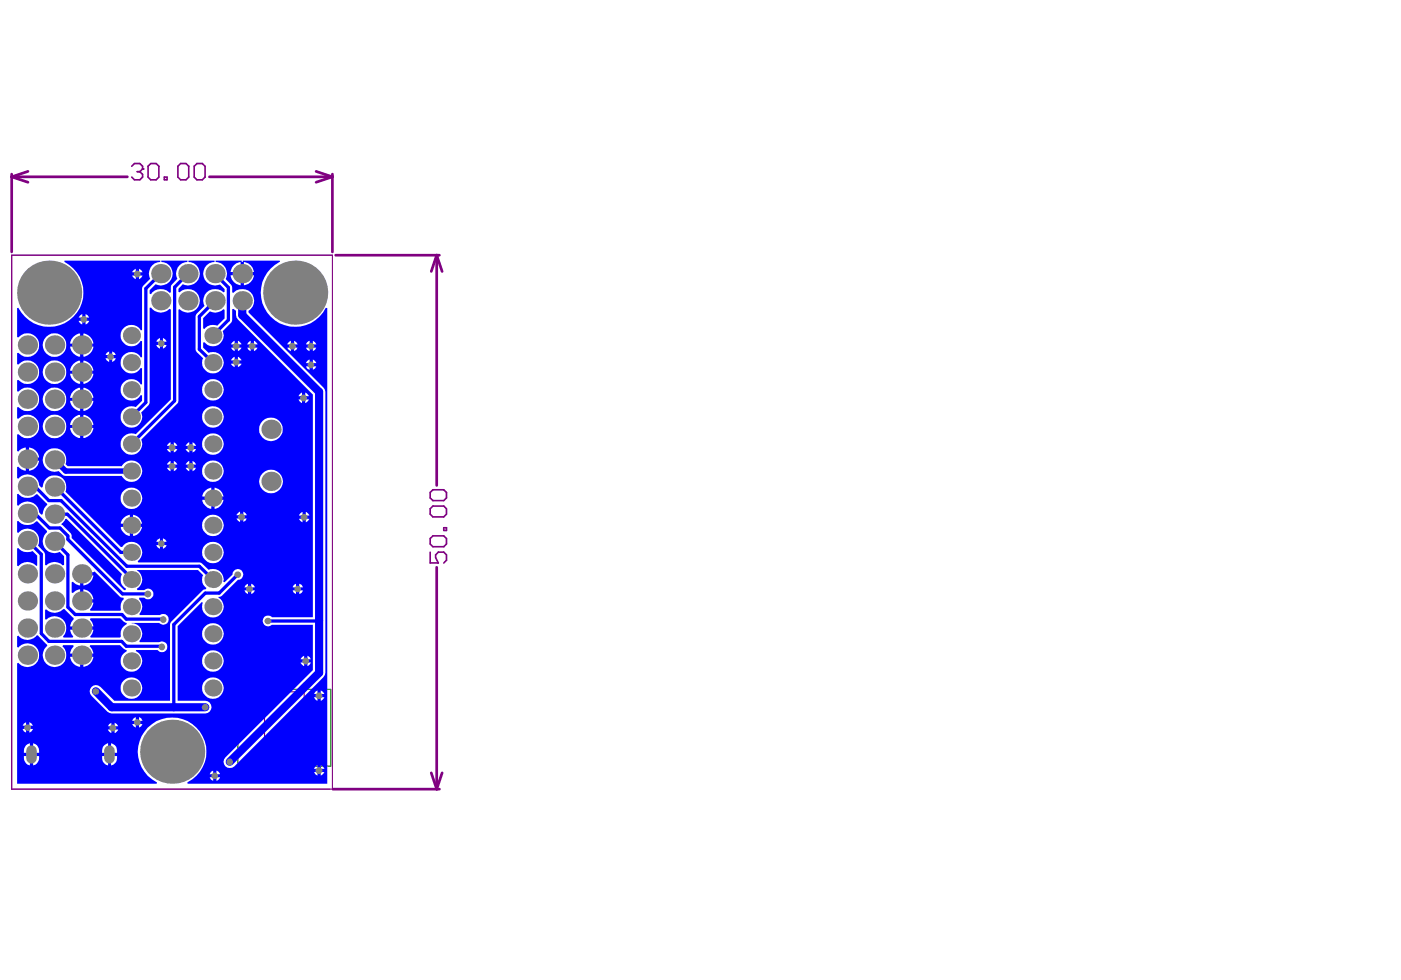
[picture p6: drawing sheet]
<svg xmlns="http://www.w3.org/2000/svg" width="289mm" height="202mm" viewBox="0 0 289 202" stroke-linecap="round" stroke-linejoin="round" font-family="sans-serif">
<path d="M49.1 142.2h19.1v15.8h-19.1zM57.6 150.1h2.2M58.6 149v2.2" fill="none" stroke="#008000" stroke-width=".22"/>
<path d="M2.4 52.6h66.2v110.2h-66.2zM54.6 142.7h8.1v14.8h-8.1z" fill="none" stroke="#800080" stroke-width=".22"/>
<g fill="none" stroke="#800080" stroke-width=".56">
<path d="M2.4 35.9v16.1M2.4 36.5l3.4 1.1M2.4 36.5h23.9M5.8 35.4l-3.4 1.1M43.2 36.5h25.4M65.2 35.4l3.4 1.1M68.6 35.9v16.1M68.6 36.5l-3.4 1.1M69.2 52.6h21.4M90.1 52.6l1.1 3.4M90.1 52.6l-1.2 3.4M90.1 52.6v47.5"/>
<path d="M90.1 117v45.8M88.9 159.4l1.2 3.4M91.2 159.4l-1.1 3.4M68.7 162.8h21.9"/>
</g>
<path d="M27.2 34.3l.5-.6h1.1l.6 .6v.6M88.7 101.6l.6-.6h2.2l.6 .6v1.1l-.6 .6h-2.2l-.6-.6zM88.7 104.9l.6-.5h2.2l.6 .5v1.2l-.6 .5h-2.2l-.6-.5zM88.7 111.1l.6-.6h2.2l.6 .6v1.1l-.6 .6h-2.2l-.6-.6zM88.7 113.9v2.2h1.7l-.6-1.1v-.6l.6-.5h1.1l.6 .5v1.2l-.6 .5M91.5 108.9h.6v.5h-.6z" fill="none" stroke="#800080" stroke-width=".34"/>
<circle cx="29.4" cy="34.9" r=".17" fill="#800080"/>
<path d="M28.3 35.4h.5M28.8 35.4l.6 .6v.5l-.6 .6h-1.1l-.5-.6M29.4 34.9l-.6 .5M30.5 34.3l.6-.6h1.1l.6 .6v2.2l-.6 .6h-1.1l-.6-.6zM33.9 36.5h.5v.6h-.5zM36.7 34.3l.5-.6h1.2l.5 .6v2.2l-.5 .6h-1.2l-.5-.6zM40 34.3l.6-.6h1.1l.6 .6v2.2l-.6 .6h-1.1l-.6-.6z" fill="none" stroke="#800080" stroke-width=".34"/>
<g fill="#00f">
<path d="M3.5 113.1l.3-.1a2.36 2.36 0 0 0 2.9 .7l1 .9v2l-.3 .1a2.34 2.34 0 0 0-3.6 .1l-.3-.1z"/>
<path d="M3.5 101.9h.3a2.45 2.45 0 0 0 3.6 .1l.3-.1 2 2v.3a2.32 2.32 0 0 0-.9 1.9l-.3 .1-.4-.5a2.42 2.42 0 0 0-1.7-2.1 2.42 2.42 0 0 0-2.6 .7l-.3-.1z"/>
<path d="M33.3 53.8h5.3v.2a2.37 2.37 0 0 0-2 3.5l-1.3 1.4-.1 1.4-.3 .1a2.44 2.44 0 0 0-3.8 .3l-.2-.1v-.7l1.2-1.3a2.42 2.42 0 0 0 3.4-1.5 2.42 2.42 0 0 0-2.2-3.1z"/>
<path d="M13.4 107.1l.3-.1 11.4 11.4a2.14 2.14 0 0 0 .9 3l-.1 .3h-.3l-10.8-10.7-.1-.7-.1-.3-1.9-1.8z"/>
<path d="M9.3 125.8l.2-.1a2.44 2.44 0 0 0 3.5-.1h.3l1.9 1.9v.3l-.5 .5-.3 .9h4.9a1.92 1.92 0 0 0-.8-1.4l.2-.3h6.1a2.05 2.05 0 0 0 1.3 1l.1 .2a2.18 2.18 0 0 0-1.3 2.6l-.1 .2h-6.1l-.1-.2 .4-.5 .3-.9h-4.9l.3 .9 .4 .5-.1 .2h-1.9l-.1-.2a2.45 2.45 0 0 0 0-3.5 2.45 2.45 0 0 0-3.5 0l-.2-.1z"/>
<path d="M41.9 65.6l1.4-1.4a2.33 2.33 0 0 0 2.8-.4l.2 .1v1.8l-1.5 1.5a2.2 2.2 0 0 0-2.6 .7l-.3-.2z"/>
<path d="M3.5 107.5h.3a2.45 2.45 0 0 0 3.6 .1l.3-.1 2 2v.3a2.42 2.42 0 0 0-.5 3.2 2.42 2.42 0 0 0 3.1 .8l.9 .9v1.8l-.3 .1a2.37 2.37 0 0 0-3.4 0l-.2-.1-.1-2.5-1.4-1.5a2.42 2.42 0 0 0-.8-3.1 2.42 2.42 0 0 0-3.2 .5l-.3-.1z"/>
<path d="M14.8 120.1l.3-.1a1.98 1.98 0 0 0 1.4 .8v-2.4h.4v-.4h2.4l.2-.1 5.2 5.2 .7 .2 .1 .3a2 2 0 0 0-.5 2.1l-.2 .3h-6.1l-.2-.3a1.92 1.92 0 0 0 .8-1.4h-2.4v-.3h-.4v-2.4a1.98 1.98 0 0 0-1.4 .7l-.3-.1zM17.2 118.7v2.1a2.34 2.34 0 0 0 2.1-2.1zM17.2 121.6v2h2.1a2.34 2.34 0 0 0-2.1-2z"/>
<path d="M3.5 63.5h.3a7.1 7.1 0 0 0 11.3 1.8 7.1 7.1 0 0 0-1.8-11.3v-.2h19.7v.2l-.5 .1a2.38 2.38 0 0 0-1.5 3.4l-1.5 1.5-.2 .5v8.6h-.3a2.22 2.22 0 0 0-3.3-.6 2.22 2.22 0 0 0 0 3.4 2.22 2.22 0 0 0 3.3-.6l.3 .1v3.3h-.3a2.22 2.22 0 0 0-3.3-.6 2.22 2.22 0 0 0 0 3.4 2.22 2.22 0 0 0 3.3-.6l.3 .1v3.3h-.3a2.22 2.22 0 0 0-3.3-.6 2.22 2.22 0 0 0 0 3.4 2.22 2.22 0 0 0 3.3-.6l.3 .1v1.1l-1.3 1.3-.3-.1a2.21 2.21 0 0 0-2.8 2 2.21 2.21 0 0 0 2.6 2.3 2.21 2.21 0 0 0 1.6-3.1l1.5-1.5 .3-.6v-19.5l.2-.1 .3 .4a2.44 2.44 0 0 0 3.5-.1l.3 .1v18.6l-7.2 7.2-.3-.2a2.21 2.21 0 0 0-2.8 2.1 2.21 2.21 0 0 0 2.6 2.2 2.21 2.21 0 0 0 1.6-3l7.6-7.7 .1-19.1 .2-.1 .5 .4a2.46 2.46 0 0 0 3.3-.7 2.46 2.46 0 0 0-.5-3.3 2.46 2.46 0 0 0-3.3 .1l-.2-.1v-.6l.9-1 .4 .2a2.42 2.42 0 0 0 3.1-2 2.42 2.42 0 0 0-2.3-2.8v-.2h5.3v.2l-.5 .1a2.44 2.44 0 0 0-1.6 3.2 2.44 2.44 0 0 0 3.3 1.4l.9 .9v.6l-.2 .1-.5-.4a2.44 2.44 0 0 0-2.9 .3 2.44 2.44 0 0 0-.5 2.9l-1.7 1.6-.2 .6v6.7l.2 .6 1.4 1.3-.2 .3a2.22 2.22 0 0 0 2.1 2.8 2.22 2.22 0 0 0 2.3-2.6 2.22 2.22 0 0 0-3.1-1.6l-1.1-1.1v-1l.3-.1 .1 .2a2.2 2.2 0 0 0 2.9 .3 2.2 2.2 0 0 0 .7-2.8l1.9-2 .1-2.5 .3-.1 .5 .4v.9l.4 .9 15.4 15.5v45.9h-8.4a1.12 1.12 0 0 0-1.6 0 1.12 1.12 0 0 0 0 1.6 1.12 1.12 0 0 0 1.6 0h8.4v9.3l-18.3 18.4a1.31 1.31 0 0 0 .5 1.6 1.31 1.31 0 0 0 1.6-.1l18.4-18.4 .4-.9v-58l-.4-.9-15.5-15.5v-.3l.5-.3a2.44 2.44 0 0 0 0-3.5 2.44 2.44 0 0 0-3.5 .1l-.3-.1-.1-1.3-1.3-1.4 .2-.5a2.38 2.38 0 0 0-2.2-3.1v-.2h5.3v.2h.3v-.2h7.6v.2a7.1 7.1 0 0 0-1.8 11.4 7.1 7.1 0 0 0 11.3-1.9h.3v98.2h-28.8l-.1-.3a7.1 7.1 0 0 0 2.4-10.8 7.1 7.1 0 0 0-11 0 7.1 7.1 0 0 0 2.4 10.8l-.1 .3h-28.8v-24.9l.3-.1a2.42 2.42 0 0 0 3.5 .2 2.42 2.42 0 0 0 0-3.5 2.42 2.42 0 0 0-3.5 .2l-.3-.1v-2.3l.3-.1 .1 .2a2.41 2.41 0 0 0 3.7-.2h.2l1.9 1.9v.2l-.2 .2a2.45 2.45 0 0 0 0 3.5 2.45 2.45 0 0 0 3.5-.1 2.45 2.45 0 0 0-.1-3.4l.1-.3h2.1l.1 .3-.5 .5-.3 .9h4.9a1.98 1.98 0 0 0-.8-1.4l.1-.3h6.2a2.13 2.13 0 0 0 1.3 1l.1 .2-.2 .1a2.22 2.22 0 0 0-.5 3.4 2.22 2.22 0 0 0 3.4-.2 2.22 2.22 0 0 0-.9-3.3l.1-.2h4.4a1.13 1.13 0 0 0 1.5 .3 1.13 1.13 0 0 0 .4-1.6 1.13 1.13 0 0 0-1.6-.3h-4l-.1-.3a2.2 2.2 0 0 0 .4-2.3 2.2 2.2 0 0 0-2-1.4h5.7a1.12 1.12 0 0 0 1.6 .1 1.12 1.12 0 0 0 .2-1.5 1.12 1.12 0 0 0-1.6-.2h-4.2l-.1-.3a2.16 2.16 0 0 0 0-3v-.3h1a1.11 1.11 0 0 0 1.6 0 1.11 1.11 0 0 0 0-1.6 1.11 1.11 0 0 0-1.6 0h-1.4l-.1-.3a2.22 2.22 0 0 0 0-3.8h12.6l1.1 1a1.98 1.98 0 0 0 .7 2.7l-.1 .3-.7 .2-6.7 6.7v16h-11.5l-2.9-2.8a1.31 1.31 0 0 0-1.8 0 1.31 1.31 0 0 0 0 1.8l3.2 3.3 .9 .4h19.3a1.31 1.31 0 0 0 1.3-1.3 1.31 1.31 0 0 0-1.3-1.4h-5.7v-15.3l5-5 .2 .1a2.23 2.23 0 0 0 1.2 2.9 2.23 2.23 0 0 0 2.9-1 2.23 2.23 0 0 0-.9-3l.8-.3 3.3-3.3 .4-.1a1.13 1.13 0 0 0 .2-1.9 1.13 1.13 0 0 0-1.8 .9l-1.6 1.6-.3-.1a2.17 2.17 0 0 0-.7-2.2 2.17 2.17 0 0 0-2.3-.3l-1.3-1.3-.6-.2h-12.6l-.1-.3 .3-.2a2.21 2.21 0 0 0-.2-3.3 2.21 2.21 0 0 0-3.3 .6h-.3l-11.4-11.4a2.45 2.45 0 0 0-1.8-3.3 2.45 2.45 0 0 0-2.9 2.4l-.3 .1-.4-.5a2.42 2.42 0 0 0-1.7-2.1 2.42 2.42 0 0 0-2.6 .7l-.3-.1v-2.3h.3l.6 .5 .9 .3v-4.8l-.9 .3-.6 .5-.3-.1v-3.4h.3a2.43 2.43 0 0 0 3.5 .1 2.43 2.43 0 0 0 0-3.5 2.43 2.43 0 0 0-3.5 .2l-.3-.1v-2.3l.4 .1a2.43 2.43 0 0 0 3.5-.1 2.43 2.43 0 0 0-.1-3.4 2.43 2.43 0 0 0-3.5 .2l-.3-.1v-2.3l.4 .1a2.43 2.43 0 0 0 3.5-.1 2.43 2.43 0 0 0-.1-3.4 2.43 2.43 0 0 0-3.5 .2l-.3-.1v-2.3l.4 .1a2.43 2.43 0 0 0 3.5 0 2.43 2.43 0 0 0-.1-3.5 2.43 2.43 0 0 0-3.5 .2l-.3-.1zM50.3 54v2.1h2.1a2.34 2.34 0 0 0-2.1-2.1zM48.2 54.7l-.4 .5-.2 .9h2v-2.1l-.9 .3zM28.7 55.4v.8h.7l-.3-.5zM27.6 55.7l-.3 .5h.7v-.8zM28.7 56.8v.8h.1l.6-.8zM27.3 56.8l.3 .5 .4 .3v-.8zM50.3 56.8v2a2.34 2.34 0 0 0 2.1-2zM47.6 56.8a2.34 2.34 0 0 0 2 2v-2zM17.6 64.8v.7h.8l-.3-.4zM16.5 65.1l-.3 .4h.8v-.7zM17.6 66.2v.7a.91 .91 0 0 0 .8-.7zM16.2 66.2a.91 .91 0 0 0 .8 .7v-.7zM33.6 69.8v.7h.7a.91 .91 0 0 0-.7-.7zM32.5 70l-.2 .5h.7v-.7zM17.2 68.8v2.1h2.1a2.34 2.34 0 0 0-2.1-2.1zM15.1 69.5l-.4 .5-.3 .9h2.1v-2.1h-.3zM64.5 70.3v.7h.7l-.2-.4zM63.3 70.6l-.2 .4h.7v-.7zM60.7 70.3v.7h.7l-.3-.4zM59.5 70.6l-.2 .4h.7v-.7zM52.4 70.3v.7h.7l-.3-.4zM51.2 70.6l-.2 .4h.7v-.7zM49.1 70.3v.7h.7l-.3-.4zM47.9 70.6l-.2 .4h.7v-.7zM33.6 71.2v.7a.91 .91 0 0 0 .7-.7zM32.3 71.2a.91 .91 0 0 0 .7 .7v-.7zM64.5 71.7v.7l.5-.2 .2-.5zM63.1 71.7a.91 .91 0 0 0 .7 .7v-.7zM60.7 71.7v.7l.4-.2 .3-.5zM59.3 71.7l.2 .5 .5 .2v-.7zM52.4 71.7v.7l.7-.6zM51 71.7l.2 .5 .5 .2v-.7zM49.1 71.7v.7l.7-.6zM47.7 71.7l.2 .5 .5 .2v-.7zM23.1 72.5v.7h.8a.91 .91 0 0 0-.8-.7zM22 72.8l-.2 .4h.7v-.7zM17.2 71.5v2.1a2.34 2.34 0 0 0 2.1-2.1zM14.4 71.5a2.34 2.34 0 0 0 2.1 2.1v-2.1zM8.8 71.2a2.45 2.45 0 0 0 4.9 0 2.45 2.45 0 0 0-4.9 0zM49.1 73.6v.7h.7l-.3-.4zM47.9 73.9l-.2 .4h.7v-.7zM23.1 73.9v.7a.91 .91 0 0 0 .8-.7zM21.8 73.9a.91 .91 0 0 0 .7 .7v-.7zM64.5 74.2v.7h.7l-.2-.4zM63.3 74.5l-.2 .4h.7v-.7zM49.1 75v.7l.7-.6v-.1zM47.7 75l.2 .5 .5 .2v-.7zM64.5 75.6v.7l.5-.3 .2-.4zM63.1 75.6a.91 .91 0 0 0 .7 .7v-.7zM17.2 74.4v2.1h2.1a2.34 2.34 0 0 0-2.1-2.1zM15.1 75.1l-.4 .5-.3 .9h2.1v-2.1h-.3zM17.2 77.1v2.1a2.34 2.34 0 0 0 2.1-2.1zM14.4 77.1a2.34 2.34 0 0 0 2.1 2.1v-2.1zM8.8 76.8a2.45 2.45 0 0 0 4.9 0 2.45 2.45 0 0 0-4.9 0zM63 81v.7h.7l-.3-.4zM61.8 81.3l-.2 .4h.7v-.7zM17.2 80v2.1h2.1a2.34 2.34 0 0 0-2.1-2.1zM15.1 80.7l-.4 .5-.3 .9h2.1v-2.1h-.3zM41.7 80.4a2.22 2.22 0 0 0 4.4 0 2.22 2.22 0 0 0-4.4 0zM63 82.4v.7l.7-.6v-.1zM61.6 82.4l.2 .4 .5 .3v-.7zM17.2 82.7v2a2.34 2.34 0 0 0 2.1-2zM14.4 82.7a2.34 2.34 0 0 0 2.1 2v-2zM8.8 82.4a2.45 2.45 0 0 0 4.9 0 2.45 2.45 0 0 0-4.9 0zM17.2 85.6v2.1h2.1a2.34 2.34 0 0 0-2.1-2.1zM15.1 86.3l-.4 .5-.3 .9h2.1v-2.1h-.3zM41.7 86a2.22 2.22 0 0 0 4.4 0 2.22 2.22 0 0 0-4.4 0zM17.2 88.3v2a2.34 2.34 0 0 0 2.1-2zM14.4 88.3a2.34 2.34 0 0 0 2.1 2v-2zM8.8 88a2.45 2.45 0 0 0 4.9 0 2.45 2.45 0 0 0-4.9 0zM53.4 88.6a2.45 2.45 0 0 0 4.9 0 2.45 2.45 0 0 0-4.9 0zM39.7 91.2v.8h.7l-.2-.5zM38.6 91.5l-.3 .5h.7v-.8zM35.8 91.2v.8h.8l-.3-.5zM34.7 91.5l-.3 .5h.8v-.8zM39.7 92.6v.8l.5-.3 .2-.5zM38.3 92.6l.3 .5 .4 .3v-.8zM35.8 92.6v.8l.5-.3 .3-.5zM34.4 92.6l.3 .5 .5 .3v-.8zM41.7 91.6a2.22 2.22 0 0 0 4.4 0 2.22 2.22 0 0 0-4.4 0zM6 92.3v2.1h2.1a2.34 2.34 0 0 0-2.1-2.1zM39.7 95.1v.7h.7l-.2-.4zM38.6 95.4l-.3 .4h.7v-.7zM35.8 95.1v.7h.8l-.3-.4zM34.7 95.4l-.3 .4h.8v-.7zM6 95v2.1a2.34 2.34 0 0 0 2.1-2.1zM39.7 96.5v.7l.5-.3 .2-.4zM38.3 96.5l.3 .4 .4 .3v-.7zM35.8 96.5v.7l.5-.3 .3-.4zM34.4 96.5l.3 .4 .5 .3v-.7zM41.7 97.2a2.22 2.22 0 0 0 4.4 0 2.22 2.22 0 0 0-4.4 0zM9.5 93.1a2.45 2.45 0 0 0-.3 3.1 2.45 2.45 0 0 0 2.9 1l.7 .7 .8 .3h11.5a2.22 2.22 0 0 0 3.4 .7 2.22 2.22 0 0 0 0-3.5 2.22 2.22 0 0 0-3.4 .8h-11.2l-.4-.5a2.41 2.41 0 0 0-.9-2.9 2.41 2.41 0 0 0-3.1 .3zM53.5 99.3a2.44 2.44 0 0 0 4.8 0 2.44 2.44 0 0 0-4.8 0zM44.2 100.6v1.8h1.9a2.18 2.18 0 0 0-1.9-1.8zM42.3 101.2l-.4 .4-.2 .8h1.9v-1.8zM44.2 103.1v1.8a2.18 2.18 0 0 0 1.9-1.8zM41.7 103.1a2.18 2.18 0 0 0 1.9 1.8v-1.8zM24.9 102.8a2.22 2.22 0 0 0 4.4 0 2.22 2.22 0 0 0-4.4 0zM50.2 105.6v.7h.7l-.3-.5zM49.1 105.8l-.3 .5h.7v-.7zM63.1 105.6v.7h.7l-.3-.4zM61.9 105.9l-.2 .4h.7v-.7zM50.2 107v.7l.4-.3 .3-.4zM48.8 107l.3 .4 .4 .3v-.7zM63.1 107v.7l.7-.6zM61.7 107l.2 .5 .5 .2v-.7zM27.4 106.2v1.8h1.9a2.18 2.18 0 0 0-1.9-1.8zM25.5 106.8l-.4 .4-.2 .8h1.9v-1.8zM27.4 108.7v1.8a2.18 2.18 0 0 0 1.9-1.8zM24.9 108.7a2.18 2.18 0 0 0 1.9 1.8v-1.8zM41.7 108.4a2.22 2.22 0 0 0 4.4 0 2.22 2.22 0 0 0-4.4 0zM33.6 111v.8h.7a.91 .91 0 0 0-.7-.8zM32.5 111.3l-.2 .5h.7v-.8zM33.6 112.4v.8a.91 .91 0 0 0 .7-.8zM32.3 112.4a.91 .91 0 0 0 .7 .8v-.8zM41.7 114a2.22 2.22 0 0 0 4.4 0 2.22 2.22 0 0 0-4.4 0zM61.7 120.4v.8h.7a.77 .77 0 0 0-.7-.8zM60.6 120.7l-.2 .5h.6v-.8zM51.8 120.4v.8h.7a.91 .91 0 0 0-.7-.8zM50.7 120.7l-.3 .5h.7v-.8zM61.7 121.8v.7a.77 .77 0 0 0 .7-.7zM60.4 121.8a.78 .78 0 0 0 .6 .7v-.7zM51.8 121.8v.7a.91 .91 0 0 0 .7-.7zM50.4 121.8a.91 .91 0 0 0 .7 .7v-.7zM41.7 130.8a2.22 2.22 0 0 0 4.4 0 2.22 2.22 0 0 0-4.4 0zM63.4 135.3v.7h.7l-.3-.5zM62.3 135.5l-.3 .5h.7v-.7zM63.4 136.7v.7h.1l.6-.7zM62 136.7l.3 .4 .4 .3v-.7zM17.2 135.5v2a2.34 2.34 0 0 0 2.1-2zM14.4 135.5a2.34 2.34 0 0 0 2.1 2v-2zM41.7 136.4a2.22 2.22 0 0 0 4.4 0 2.22 2.22 0 0 0-4.4 0zM66.1 142.4v.7h.8l-.3-.4zM65 142.7l-.3 .4h.8v-.7zM41.7 141.9a2.22 2.22 0 0 0 4.4 0 2.22 2.22 0 0 0-4.4 0zM24.9 141.9a2.22 2.22 0 0 0 4.4 0 2.22 2.22 0 0 0-4.4 0zM66.1 143.8v.7l.8-.6v-.1zM64.7 143.8l.3 .5 .5 .2v-.7zM28.7 148v.7h.7a.91 .91 0 0 0-.7-.7zM27.6 148.2l-.3 .5h.7v-.7zM6 149v.7h.8l-.3-.5zM4.9 149.2l-.3 .5h.8v-.7zM23.6 149.1v.7h.8l-.3-.4zM22.5 149.4l-.3 .4h.8v-.7zM28.7 149.4v.7l.4-.3 .3-.4zM27.3 149.4l.3 .4 .4 .3v-.7zM6 150.4v.7a.91 .91 0 0 0 .8-.7zM4.6 150.4a.91 .91 0 0 0 .8 .7v-.7zM23.6 150.5v.7l.8-.6v-.1zM22.2 150.5l.3 .4 .5 .3v-.7zM22.9 153.3v2h1.2a1.56 1.56 0 0 0-1.2-2zM21.5 153.7a1.96 1.96 0 0 0-.4 1.6h1.2v-2zM6.8 153.3v2h1.3a1.67 1.67 0 0 0-1.3-2zM5.4 153.7a1.96 1.96 0 0 0-.5 1.6h1.3v-2zM22.9 156v1.9h.1a1.57 1.57 0 0 0 1.1-1.9zM21.1 156a1.62 1.62 0 0 0 1.2 1.9v-1.9zM6.8 156l.1 1.9a1.68 1.68 0 0 0 1.2-1.9zM4.9 156a1.75 1.75 0 0 0 1.3 1.9v-1.9zM66.1 157.9v.7h.8l-.3-.5zM65 158.1l-.3 .5h.8v-.7zM44.6 159v.7h.8a.91 .91 0 0 0-.8-.7zM43.5 159.2l-.3 .5h.8v-.7zM66.1 159.3v.7l.8-.7zM64.7 159.3l.3 .4 .5 .3v-.7zM44.6 160.3v.7a.91 .91 0 0 0 .8-.7zM43.2 160.3a.91 .91 0 0 0 .8 .7v-.7z"/>
</g>
<path d="M33.2 56.4l-3.1 3.1v23.5l-3 3M38.8 56.4l-2.8 2.8v23.5l-8.9 8.9M44.4 56.4l2.7 2.9v6.7l-3.2 3.2M44.4 62l-3.3 3.3v6.7l2.8 2.8M5.7 105.9h1.5l3 3h2.2l1.6 1.6v.8l11.3 11.2h5.2M5.7 100.3h1.5l2.9 3h2.5l13.6 13.5h14.9l2.8 2.7M5.7 111.5l2.8 2.8v16.4l1.6 1.6h15l.9 1h7.3l.1 .1M11.3 100.5h.1l13.5 13.4h2.2M11.3 111.7l2.7 2.7v10.8l1.5 1.6h9.6l.9 .9 7.7 .1M11.3 106.1h2.6l13.2 13.2v.2M49.1 118.5l-3.9 3.8h-2.9l-6.5 6.5v17.1M65.8 127.9l-.2 .2h-10.3" fill="none" stroke="#00f" stroke-width=".67"/>
<path d="M50 62v3l15.8 15.8v58l-18.4 18.3M19.8 142.6l3.2 3.3h19.3" fill="none" stroke="#00f" stroke-width="1.7"/>
<path d="M11.3 94.9l2.3 2.3h13.5" fill="none" stroke="#00f" stroke-width="1.1"/>
<g fill="#808080">
<circle cx="42.3" cy="145.9" r=".69"/>
<circle cx="19.8" cy="142.6" r=".69"/>
<circle cx="47.4" cy="157.2" r=".68"/>
<circle cx="49" cy="118.5" r=".69"/>
<circle cx="33.4" cy="133.4" r=".68"/>
<circle cx="33.6" cy="127.8" r=".68"/>
<circle cx="55.3" cy="128.1" r=".69"/>
<circle cx="30.5" cy="122.5" r=".7"/>
<circle cx="35.5" cy="92.3" r=".7"/>
<circle cx="48.7" cy="74.7" r=".7"/>
<circle cx="62.7" cy="106.7" r=".7"/>
<circle cx="61.4" cy="121.5" r=".67"/>
<circle cx="51.5" cy="121.5" r=".69"/>
<circle cx="63" cy="136.3" r=".7"/>
<circle cx="65.8" cy="143.5" r=".7"/>
<circle cx="65.8" cy="158.9" r=".7"/>
<circle cx="44.3" cy="160" r=".69"/>
<circle cx="28.3" cy="149" r=".69"/>
<circle cx="33.3" cy="112.1" r=".68"/>
<circle cx="33.3" cy="70.9" r=".68"/>
<circle cx="17.3" cy="65.9" r=".69"/>
<circle cx="28.3" cy="56.5" r=".7"/>
<circle cx="22.8" cy="73.6" r=".68"/>
<circle cx="49.8" cy="106.6" r=".7"/>
<circle cx="35.5" cy="96.2" r=".7"/>
<circle cx="39.3" cy="92.3" r=".7"/>
<circle cx="39.3" cy="96.2" r=".7"/>
<circle cx="62.6" cy="82.1" r=".7"/>
<circle cx="23.3" cy="150.2" r=".7"/>
<circle cx="5.7" cy="150.1" r=".69"/>
<circle cx="64.1" cy="75.3" r=".68"/>
<circle cx="60.3" cy="71.4" r=".7"/>
<circle cx="64.1" cy="71.4" r=".68"/>
<circle cx="48.7" cy="71.4" r=".7"/>
<circle cx="52" cy="71.4" r=".7"/>
</g>
<path d="M6.5 154.8v1.6M22.6 154.8v1.6" fill="none" stroke="#808080" stroke-width="2.2"/>
<g fill="#808080">
<circle cx="5.7" cy="135.1" r="1.99"/>
<circle cx="5.7" cy="118.4" r="1.99"/>
<circle cx="5.7" cy="124" r="1.99"/>
<circle cx="5.7" cy="129.6" r="1.99"/>
<circle cx="5.7" cy="111.5" r="1.99"/>
<circle cx="5.7" cy="105.9" r="1.99"/>
<circle cx="5.7" cy="100.3" r="1.99"/>
<circle cx="5.7" cy="87.9" r="1.99"/>
<circle cx="5.7" cy="82.3" r="1.99"/>
<circle cx="5.7" cy="71.2" r="1.99"/>
<circle cx="16.9" cy="135.1" r="1.99"/>
<circle cx="16.9" cy="129.6" r="1.99"/>
<circle cx="16.9" cy="124" r="1.99"/>
<circle cx="16.9" cy="118.4" r="1.99"/>
<circle cx="16.9" cy="82.3" r="1.99"/>
<circle cx="16.9" cy="87.9" r="1.99"/>
<circle cx="16.9" cy="71.2" r="1.99"/>
<circle cx="33.2" cy="56.4" r="1.99"/>
<circle cx="38.8" cy="56.4" r="1.99"/>
<circle cx="55.9" cy="99.3" r="1.99"/>
<circle cx="55.9" cy="88.6" r="1.99"/>
<circle cx="50" cy="56.4" r="1.99"/>
<circle cx="5.7" cy="94.7" r="1.99"/>
<circle cx="5.7" cy="76.7" r="1.99"/>
<circle cx="16.9" cy="76.7" r="1.99"/>
<circle cx="33.2" cy="62" r="1.99"/>
<circle cx="38.8" cy="62" r="1.99"/>
<circle cx="50" cy="62" r="1.99"/>
<circle cx="35.5" cy="155.1" r="6.6"/>
<circle cx="27.1" cy="136.3" r="1.76"/>
<circle cx="27.1" cy="141.9" r="1.76"/>
<circle cx="11.3" cy="135.1" r="1.99"/>
<circle cx="27.1" cy="119.5" r="1.76"/>
<circle cx="27.1" cy="125.1" r="1.76"/>
<circle cx="11.3" cy="118.4" r="1.99"/>
<circle cx="11.3" cy="124" r="1.99"/>
<circle cx="11.3" cy="129.6" r="1.99"/>
<circle cx="11.3" cy="100.5" r="1.99"/>
<circle cx="11.3" cy="106.1" r="1.99"/>
<circle cx="11.3" cy="111.7" r="1.99"/>
<circle cx="27.1" cy="102.8" r="1.76"/>
<circle cx="27.1" cy="108.4" r="1.76"/>
<circle cx="27.1" cy="86" r="1.76"/>
<circle cx="27.1" cy="91.6" r="1.76"/>
<circle cx="11.3" cy="87.9" r="1.99"/>
<circle cx="11.3" cy="82.3" r="1.99"/>
<circle cx="27.1" cy="69.2" r="1.76"/>
<circle cx="27.1" cy="74.8" r="1.76"/>
<circle cx="11.3" cy="71.2" r="1.99"/>
<circle cx="43.9" cy="141.9" r="1.76"/>
<circle cx="43.9" cy="136.3" r="1.76"/>
<circle cx="43.9" cy="125.1" r="1.76"/>
<circle cx="43.9" cy="119.5" r="1.76"/>
<circle cx="43.9" cy="108.4" r="1.76"/>
<circle cx="43.9" cy="102.8" r="1.76"/>
<circle cx="43.9" cy="91.6" r="1.76"/>
<circle cx="43.9" cy="86" r="1.76"/>
<circle cx="43.9" cy="74.8" r="1.76"/>
<circle cx="43.9" cy="69.2" r="1.76"/>
<circle cx="44.4" cy="56.4" r="1.99"/>
<circle cx="11.3" cy="94.9" r="1.99"/>
<circle cx="27.1" cy="97.2" r="1.76"/>
<circle cx="27.1" cy="113.9" r="1.76"/>
<circle cx="27.1" cy="130.7" r="1.76"/>
<circle cx="27.1" cy="80.4" r="1.76"/>
<circle cx="11.3" cy="76.7" r="1.99"/>
<circle cx="10.1" cy="60.4" r="6.6"/>
<circle cx="43.9" cy="130.7" r="1.76"/>
<circle cx="43.9" cy="113.9" r="1.76"/>
<circle cx="43.9" cy="97.2" r="1.76"/>
<circle cx="43.9" cy="80.4" r="1.76"/>
<circle cx="44.4" cy="62" r="1.99"/>
<circle cx="60.9" cy="60.4" r="6.6"/>
</g>
</svg>
